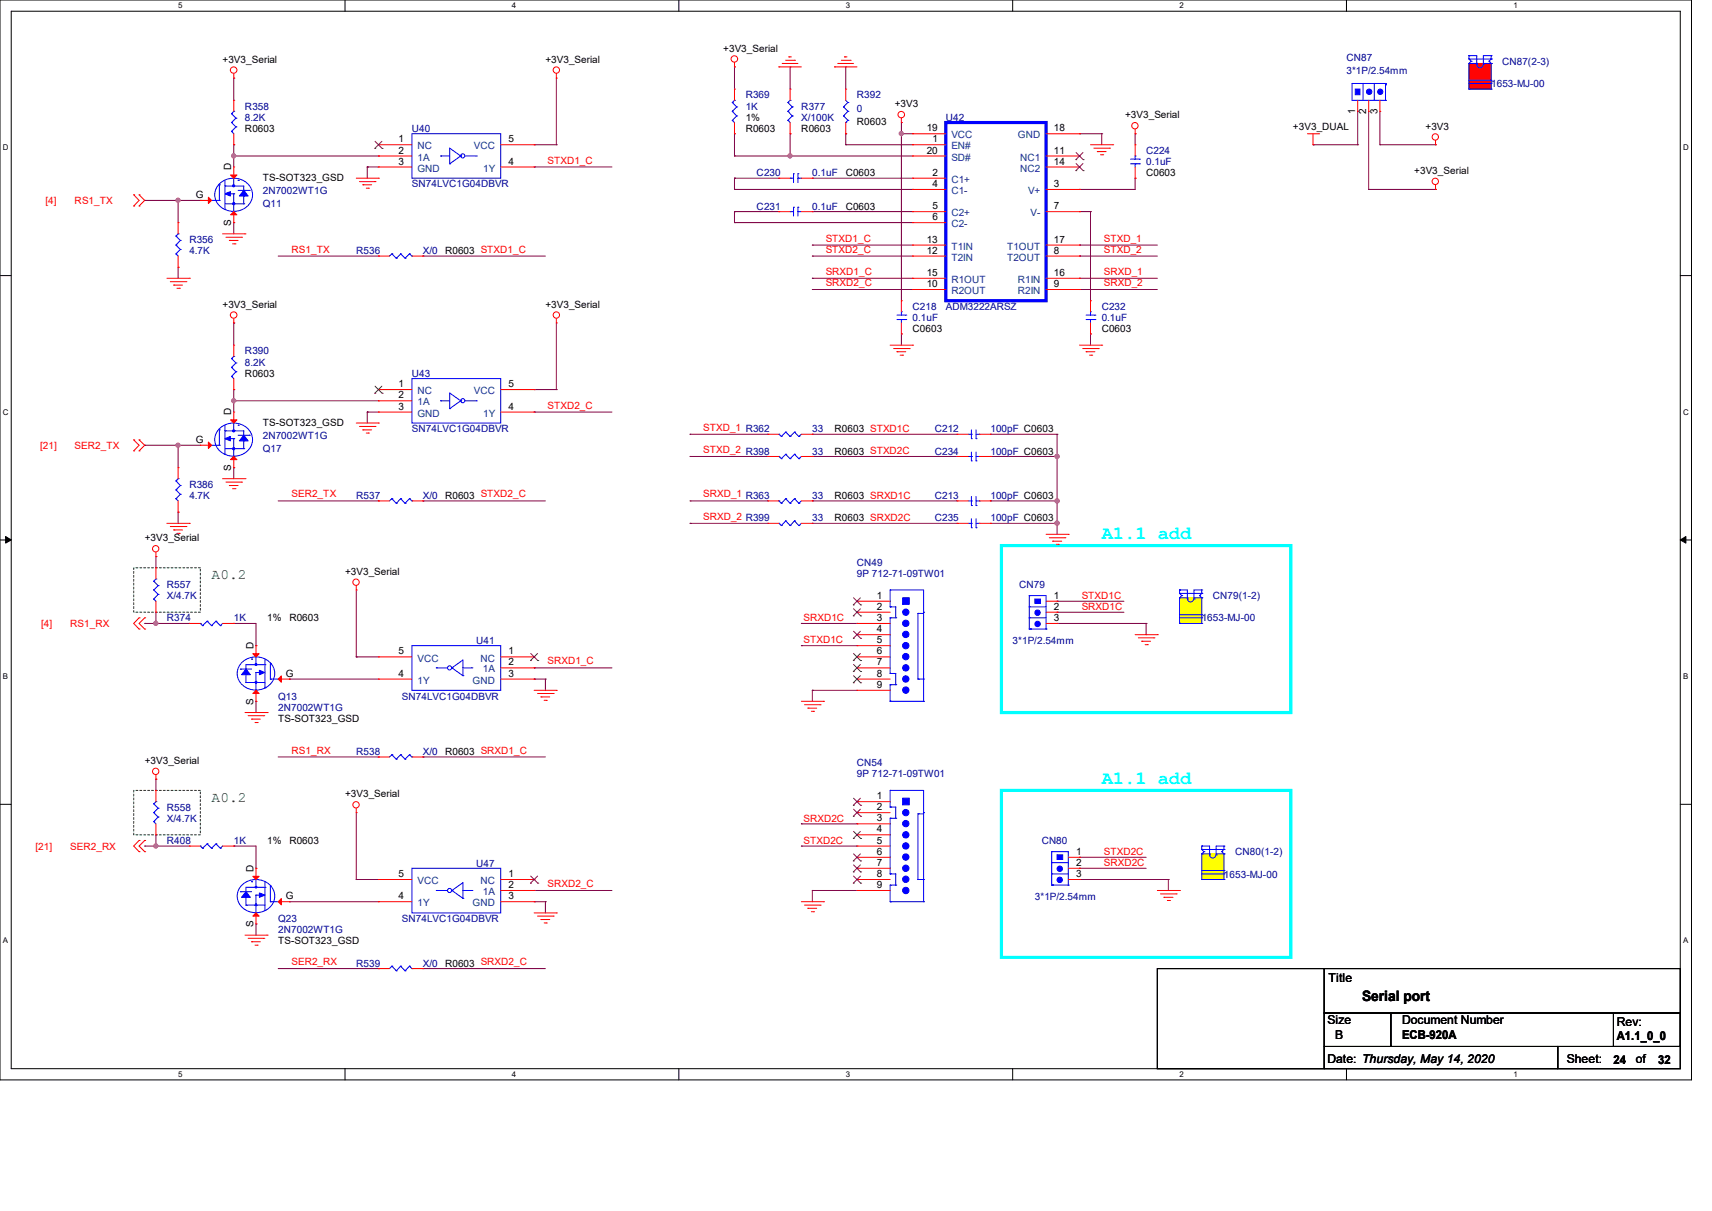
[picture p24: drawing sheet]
<svg xmlns="http://www.w3.org/2000/svg" width="297mm" height="210mm" viewBox="0 0 297 210" stroke-linecap="round" stroke-linejoin="round" font-family="sans-serif">
<defs><g id="words">
<g font-size="3.3" fill="#0ff">
<text x="191.1" y="93.5">A1.1 add</text>
<text x="191.1" y="135.9">A1.1 add</text>
</g>
<g font-size="2.5" fill="#008000">
<text x="36.7" y="100.5">A0.2</text>
<text x="36.7" y="139.1">A0.2</text>
</g>
<text font-size="2.5" x="236.3" y="173.6">Serial port</text>
<g font-size="2.1">
<text x="230.5" y="170.3">Title</text>
<text x="230.3" y="177.6">Size</text>
<text x="243.2" y="177.6">Document Number</text>
<text x="280.5" y="178">Rev:</text>
<text x="230.3" y="184.4">Date: Thursday, May 14, 2020</text>
<text x="231.6" y="180.1">B</text>
<text x="243.2" y="180.2">ECB-920A</text>
<text x="271.8" y="184.4">Sheet:</text>
<text x="279.9" y="184.4">24</text>
<text x="280.5" y="180.4">A1.1_0_0</text>
<text x="283.8" y="184.4">of</text>
<text x="287.7" y="184.4">32</text>
</g>
<g font-size="1.7">
<text x="38.6" y="10.9">+3V3_Serial</text>
<text x="94.6" y="10.9">+3V3_Serial</text>
<text x="125.5" y="9">+3V3_Serial</text>
<text x="42.5" y="22.9">R0603</text>
<text x="129.4" y="20.9">1%</text>
<text x="129.4" y="22.9">R0603</text>
<text x="139" y="22.9">R0603</text>
<text x="148.7" y="21.7">R0603</text>
<text x="155.2" y="18.6">+3V3</text>
<text x="160.8" y="22.8">19</text>
<text x="182.8" y="22.8">18</text>
<text x="195.2" y="20.5">+3V3_Serial</text>
<text x="224.3" y="22.5">+3V3_DUAL</text>
<text x="235.1" y="19.7" transform="rotate(-90 235.1 19.7)">1</text>
<text x="237" y="19.7" transform="rotate(-90 237 19.7)">2</text>
<text x="239" y="19.7" transform="rotate(-90 239 19.7)">3</text>
<text x="247.3" y="22.5">+3V3</text>
<text x="40.1" y="29.5" transform="rotate(-90 40.1 29.5)">D</text>
<text x="69.1" y="24.7">1</text>
<text x="69.1" y="26.6">2</text>
<text x="69.1" y="28.5">3</text>
<text x="88.2" y="28.5">4</text>
<text x="88.2" y="24.7">5</text>
<text x="160.8" y="26.6">20</text>
<text x="161.8" y="24.7">1</text>
<text x="182.8" y="26.6">11</text>
<text x="182.8" y="28.5">14</text>
<text x="34" y="34.3">G</text>
<text x="45.6" y="31.4">TS-SOT323_GSD</text>
<text x="146.7" y="30.6">C0603</text>
<text x="161.8" y="30.5">2</text>
<text x="161.8" y="32.4">4</text>
<text x="182.8" y="32.4">3</text>
<text x="198.8" y="30.6">C0603</text>
<text x="245.4" y="30.2">+3V3_Serial</text>
<text x="40.1" y="39.2" transform="rotate(-90 40.1 39.2)">S</text>
<text x="146.7" y="36.4">C0603</text>
<text x="161.8" y="36.3">5</text>
<text x="161.8" y="38.2">6</text>
<text x="182.8" y="36.3">7</text>
<text x="77.2" y="44.1">R0603 STXD1_C</text>
<text x="160.8" y="42.1">13</text>
<text x="160.8" y="44">12</text>
<text x="160.8" y="47.8">15</text>
<text x="182.8" y="42.1">17</text>
<text x="182.8" y="44">8</text>
<text x="182.8" y="47.8">16</text>
<text x="38.6" y="53.3">+3V3_Serial</text>
<text x="94.6" y="53.3">+3V3_Serial</text>
<text x="160.8" y="49.8">10</text>
<text x="182.8" y="49.8">9</text>
<text x="158.3" y="57.6">C0603</text>
<text x="191.1" y="57.6">C0603</text>
<text x="42.5" y="65.3">R0603</text>
<text x="69.1" y="67.1">1</text>
<text x="69.1" y="69.1">2</text>
<text x="69.1" y="71">3</text>
<text x="88.2" y="71">4</text>
<text x="88.2" y="67.1">5</text>
<text x="34" y="76.8">G</text>
<text x="40.1" y="72" transform="rotate(-90 40.1 72)">D</text>
<text x="45.6" y="73.8">TS-SOT323_GSD</text>
<text x="144.8" y="75">R0603 STXD1C</text>
<text x="40.1" y="81.7" transform="rotate(-90 40.1 81.7)">S</text>
<text x="144.8" y="78.8">R0603 STXD2C</text>
<text x="77.2" y="86.6">R0603 STXD2_C</text>
<text x="144.8" y="86.6">R0603 SRXD1C</text>
<text x="25.1" y="93.9">+3V3_Serial</text>
<text x="144.8" y="90.4">R0603 SRXD2C</text>
<text x="59.9" y="99.7">+3V3_Serial</text>
<text x="46.4" y="107.8">1%</text>
<text x="50.2" y="107.8">R0603</text>
<text x="152.1" y="103.8">1</text>
<text x="152.1" y="105.7">2</text>
<text x="152.1" y="107.7">3</text>
<text x="182.8" y="103.8">1</text>
<text x="182.8" y="105.7">2</text>
<text x="182.8" y="107.7">3</text>
<text x="44" y="112.6" transform="rotate(-90 44 112.6)">D</text>
<text x="69.1" y="113.5">5</text>
<text x="88.2" y="113.5">1</text>
<text x="152.1" y="109.6">4</text>
<text x="152.1" y="111.5">5</text>
<text x="152.1" y="113.5">6</text>
<text x="49.6" y="117.3">G</text>
<text x="69.1" y="117.3">4</text>
<text x="88.2" y="115.4">2</text>
<text x="88.2" y="117.3">3</text>
<text x="152.1" y="115.4">7</text>
<text x="152.1" y="117.3">8</text>
<text x="152.1" y="119.3">9</text>
<text x="44" y="122.2" transform="rotate(-90 44 122.2)">S</text>
<text x="48.3" y="125.2">TS-SOT323_GSD</text>
<text x="77.2" y="131">R0603 SRXD1_C</text>
<text x="25.1" y="132.5">+3V3_Serial</text>
<text x="59.9" y="138.3">+3V3_Serial</text>
<text x="152.1" y="138.6">1</text>
<text x="152.1" y="140.5">2</text>
<text x="152.1" y="142.4">3</text>
<text x="46.4" y="146.4">1%</text>
<text x="50.2" y="146.4">R0603</text>
<text x="152.1" y="144.4">4</text>
<text x="152.1" y="146.3">5</text>
<text x="152.1" y="148.2">6</text>
<text x="186.7" y="148.2">1</text>
<text x="44" y="151.2" transform="rotate(-90 44 151.2)">D</text>
<text x="49.6" y="156">G</text>
<text x="69.1" y="156">4</text>
<text x="69.1" y="152.1">5</text>
<text x="88.2" y="152.1">1</text>
<text x="88.2" y="154">2</text>
<text x="88.2" y="156">3</text>
<text x="152.1" y="150.2">7</text>
<text x="152.1" y="152.1">8</text>
<text x="152.1" y="154">9</text>
<text x="186.7" y="150.2">2</text>
<text x="186.7" y="152.1">3</text>
<text x="44" y="160.8" transform="rotate(-90 44 160.8)">S</text>
<text x="48.3" y="163.8">TS-SOT323_GSD</text>
<text x="77.2" y="167.6">R0603 SRXD2_C</text>
</g>
<g font-size="1.7" fill="#000080">
<text x="233.6" y="10.5">CN87</text>
<text x="260.6" y="11.3">CN87(2-3)</text>
<text x="129.4" y="17.1">R369</text>
<text x="148.7" y="17.1">R392</text>
<text x="233.6" y="12.8">3*1P/2.54mm</text>
<text x="258.7" y="15.2">1653-MJ-00</text>
<text x="42.5" y="19">R358</text>
<text x="42.5" y="20.9">8.2K</text>
<text x="71.5" y="22.9">U40</text>
<text x="129.4" y="19">1K</text>
<text x="139" y="19">R377</text>
<text x="139" y="20.9">X/100K</text>
<text x="148.7" y="19.4">0</text>
<text x="164.1" y="20.9">U42</text>
<text x="198.8" y="26.7">C224</text>
<text x="198.8" y="28.7">0.1uF</text>
<text x="45.6" y="36">Q11</text>
<text x="45.6" y="33.7">2N7002WT1G</text>
<text x="71.5" y="32.5">SN74LVC1G04DBVR</text>
<text x="131.3" y="30.6">C230</text>
<text x="140.9" y="30.6">0.1uF</text>
<text x="131.3" y="36.4">C231</text>
<text x="140.9" y="36.4">0.1uF</text>
<text x="32.8" y="42.2">R356</text>
<text x="32.8" y="44.1">4.7K</text>
<text x="61.8" y="44.1">R536</text>
<text x="73.4" y="44.1">X/0</text>
<text x="158.3" y="53.8">C218</text>
<text x="164.1" y="53.8">ADM3222ARSZ</text>
<text x="191.1" y="53.8">C232</text>
<text x="158.3" y="55.7">0.1uF</text>
<text x="191.1" y="55.7">0.1uF</text>
<text x="42.5" y="61.5">R390</text>
<text x="42.5" y="63.4">8.2K</text>
<text x="71.5" y="65.3">U43</text>
<text x="45.6" y="76.2">2N7002WT1G</text>
<text x="71.5" y="75">SN74LVC1G04DBVR</text>
<text x="140.9" y="75">33</text>
<text x="162.2" y="75">C212</text>
<text x="171.8" y="75">100pF C0603</text>
<text x="45.6" y="78.4">Q17</text>
<text x="140.9" y="78.8">33</text>
<text x="162.2" y="78.8">C234</text>
<text x="171.8" y="78.8">100pF C0603</text>
<text x="32.8" y="84.6">R386</text>
<text x="32.8" y="86.6">4.7K</text>
<text x="61.8" y="86.6">R537</text>
<text x="73.4" y="86.6">X/0</text>
<text x="140.9" y="86.6">33</text>
<text x="162.2" y="86.6">C213</text>
<text x="171.8" y="86.6">100pF C0603</text>
<text x="140.9" y="90.4">33</text>
<text x="162.2" y="90.4">C235</text>
<text x="171.8" y="90.4">100pF C0603</text>
<text x="148.7" y="98.1">CN49</text>
<text x="148.7" y="100.1">9P 712-71-09TW01</text>
<text x="29" y="102">R557</text>
<text x="29" y="103.9">X/4.7K</text>
<text x="29" y="107.8">R374</text>
<text x="40.6" y="107.8">1K</text>
<text x="176.8" y="102">CN79</text>
<text x="208.5" y="107.8">1653-MJ-00</text>
<text x="210.4" y="103.9">CN79(1-2)</text>
<text x="82.6" y="111.7">U41</text>
<text x="175.7" y="111.7">3*1P/2.54mm</text>
<text x="48.3" y="121.3">Q13</text>
<text x="48.3" y="123.2">2N7002WT1G</text>
<text x="69.7" y="121.3">SN74LVC1G04DBVR</text>
<text x="61.8" y="131">R538</text>
<text x="73.4" y="131">X/0</text>
<text x="148.7" y="132.9">CN54</text>
<text x="148.7" y="134.8">9P 712-71-09TW01</text>
<text x="29" y="140.6">R558</text>
<text x="29" y="142.5">X/4.7K</text>
<text x="29" y="146.4">R408</text>
<text x="40.6" y="146.4">1K</text>
<text x="180.7" y="146.4">CN80</text>
<text x="214.3" y="148.3">CN80(1-2)</text>
<text x="82.6" y="150.3">U47</text>
<text x="212.3" y="152.2">1653-MJ-00</text>
<text x="48.3" y="159.9">Q23</text>
<text x="48.3" y="161.8">2N7002WT1G</text>
<text x="69.7" y="159.9">SN74LVC1G04DBVR</text>
<text x="179.5" y="156">3*1P/2.54mm</text>
<text x="61.8" y="167.6">R539</text>
<text x="73.4" y="167.6">X/0</text>
</g>
<g font-size="1.7" fill="#004080">
<text x="72.4" y="25.9">NC</text>
<text x="72.4" y="27.9">1A</text>
<text x="72.4" y="29.8">GND</text>
<text x="82.2" y="25.9">VCC</text>
<text x="83.8" y="29.8">1Y</text>
<text x="165.1" y="24">VCC</text>
<text x="165.1" y="25.9">EN#</text>
<text x="165.1" y="27.9">SD#</text>
<text x="176.6" y="24">GND</text>
<text x="177" y="27.9">NC1</text>
<text x="177" y="29.8">NC2</text>
<text x="165.1" y="31.7">C1+</text>
<text x="165.1" y="33.7">C1-</text>
<text x="178.3" y="33.7">V+</text>
<text x="165.1" y="37.5">C2+</text>
<text x="165.1" y="39.4">C2-</text>
<text x="178.8" y="37.5">V-</text>
<text x="165.1" y="43.3">T1IN</text>
<text x="165.1" y="45.2">T2IN</text>
<text x="174.7" y="43.3">T1OUT</text>
<text x="174.7" y="45.2">T2OUT</text>
<text x="165.1" y="49.1">R1OUT</text>
<text x="165.1" y="51">R2OUT</text>
<text x="176.6" y="49.1">R1IN</text>
<text x="176.6" y="51">R2IN</text>
<text x="72.4" y="68.4">NC</text>
<text x="72.4" y="70.3">1A</text>
<text x="82.2" y="68.4">VCC</text>
<text x="72.4" y="72.3">GND</text>
<text x="83.8" y="72.3">1Y</text>
<text x="72.4" y="118.6">1Y</text>
<text x="72.4" y="114.7">VCC</text>
<text x="82" y="118.6">GND</text>
<text x="83.4" y="114.7">NC</text>
<text x="83.8" y="116.6">1A</text>
<text x="72.4" y="153.3">VCC</text>
<text x="83.4" y="153.3">NC</text>
<text x="83.8" y="155.2">1A</text>
<text x="72.4" y="157.2">1Y</text>
<text x="82" y="157.2">GND</text>
</g>
<g font-size="1.7" fill="#f00">
<text x="95" y="28.4">STXD1_C</text>
<text x="7.9" y="35.4">[4]</text>
<text x="13" y="35.4">RS1_TX</text>
<text x="143.3" y="41.9">STXD1_C</text>
<text x="191.5" y="41.9">STXD_1</text>
<text x="50.6" y="43.8">RS1_TX</text>
<text x="143.3" y="43.8">STXD2_C</text>
<text x="143.3" y="47.7">SRXD1_C</text>
<text x="191.5" y="47.7">SRXD_1</text>
<text x="191.5" y="43.8">STXD_2</text>
<text x="143.3" y="49.6">SRXD2_C</text>
<text x="191.5" y="49.6">SRXD_2</text>
<text x="95" y="70.9">STXD2_C</text>
<text x="7" y="77.9">[21]</text>
<text x="13" y="77.9">SER2_TX</text>
<text x="122" y="74.7">STXD_1 R362</text>
<text x="122" y="78.6">STXD_2 R398</text>
<text x="50.6" y="86.3">SER2_TX</text>
<text x="122" y="86.3">SRXD_1 R363</text>
<text x="122" y="90.2">SRXD_2 R399</text>
<text x="139.4" y="107.7">SRXD1C</text>
<text x="187.7" y="103.9">STXD1C</text>
<text x="187.7" y="105.8">SRXD1C</text>
<text x="7.2" y="108.8">[4]</text>
<text x="12.2" y="108.8">RS1_RX</text>
<text x="139.4" y="111.6">STXD1C</text>
<text x="95" y="115.2">SRXD1_C</text>
<text x="50.6" y="130.7">RS1_RX</text>
<text x="139.4" y="142.5">SRXD2C</text>
<text x="6.2" y="147.4">[21]</text>
<text x="12.2" y="147.4">SER2_RX</text>
<text x="139.4" y="146.3">STXD2C</text>
<text x="191.5" y="148.3">STXD2C</text>
<text x="95" y="153.8">SRXD2_C</text>
<text x="191.5" y="150.2">SRXD2C</text>
<text x="50.6" y="167.4">SER2_RX</text>
</g>
<g font-size="1.4">
<text x="30.9" y="1.4">5</text>
<text x="88.8" y="1.4">4</text>
<text x="146.7" y="1.4">3</text>
<text x="204.6" y="1.4">2</text>
<text x="262.6" y="1.4">1</text>
<text x=".5" y="26.1">D</text>
<text x="292" y="26.1">D</text>
<text x=".5" y="71.9">C</text>
<text x="292" y="71.9">C</text>
<text x=".5" y="117.8">B</text>
<text x="292" y="117.8">B</text>
<text x=".5" y="163.6">A</text>
<text x="292" y="163.6">A</text>
<text x="30.9" y="186.8">5</text>
<text x="88.8" y="186.8">4</text>
<text x="146.7" y="186.8">3</text>
<text x="204.6" y="186.8">2</text>
<text x="262.6" y="186.8">1</text>
</g>
</g></defs>
<path d="M0 0h293.5v187.3h-293.5zM1.9 1.9h289.6v183.4h-289.6z" fill="none" stroke="#000" stroke-width=".17"/>
<g fill="#fff">
<path d="M30.9 .2h.8v1.5h-.8z"/>
<path d="M30.9 185.5h.8v1.6h-.8z"/>
</g>
<path d="M59.9 0v1.9M59.9 185.3v2" fill="none" stroke="#000" stroke-width=".17"/>
<g fill="#fff">
<path d="M88.8 .2h.8v1.5h-.8z"/>
<path d="M88.8 185.5h.8v1.6h-.8z"/>
</g>
<path d="M117.8 0v1.9M117.8 185.3v2" fill="none" stroke="#000" stroke-width=".17"/>
<g fill="#fff">
<path d="M146.7 .2h.8v1.5h-.8z"/>
<path d="M146.7 185.5h.8v1.6h-.8z"/>
</g>
<path d="M175.7 0v1.9M175.7 185.3v2" fill="none" stroke="#000" stroke-width=".17"/>
<g fill="#fff">
<path d="M204.6 .2h.8v1.5h-.8z"/>
<path d="M204.6 185.5h.8v1.6h-.8z"/>
</g>
<path d="M233.6 0v1.9M233.6 185.3v2" fill="none" stroke="#000" stroke-width=".17"/>
<g fill="#fff">
<path d="M262.6 .2h.7v1.5h-.7z"/>
<path d="M262.6 185.5h.7v1.6h-.7z"/>
<path d="M.5 24.8h1v1.6h-1z"/>
<path d="M292 24.8h1v1.6h-1z"/>
<path d="M.5 70.7h1v1.5h-1z"/>
<path d="M292 70.7h1v1.5h-1z"/>
</g>
<path d="M0 47.8h1.9M291.5 47.8h2" fill="none" stroke="#000" stroke-width=".17"/>
<g fill="#fff">
<path d="M.5 116.5h.9v1.6h-.9z"/>
<path d="M292 116.5h.9v1.6h-.9z"/>
</g>
<path d="M0 93.6h1.9M291.5 93.6h2" fill="none" stroke="#000" stroke-width=".17"/>
<path d="M1 93l.9 .6-.9 .6zM291.5 93.6l1-.6v1.2z" fill="#000" stroke="#000" stroke-width=".17"/>
<g fill="#fff">
<path d="M.5 162.4h.9v1.5h-.9z"/>
<path d="M292 162.4h.9v1.5h-.9z"/>
</g>
<path d="M0 139.5h1.9M291.5 139.5h2M200.8 168h28.9v17.3h-28.9zM229.7 175.7h11.6v5.8h-11.6zM229.7 168h61.8v7.7h-61.8zM241.3 175.7h50.2v5.8h-50.2zM279.9 175.7h11.6v5.8h-11.6zM229.7 181.5h40.6v3.8h-40.6zM270.3 181.5h21.2v3.8h-21.2z" fill="none" stroke="#000" stroke-width=".17"/>
<path d="M23.2 98.5h11.6v7.7h-11.6zM23.2 137.1h11.6v7.7h-11.6z" fill="none" stroke="#008000" stroke-width=".17" stroke-dasharray=".3"/>
<g fill="#ff0" stroke="#ff0" stroke-width=".17">
<path d="M204.6 103.7h3.9v4.4h-3.9z" fill-rule="evenodd"/>
<path d="M208.5 148.1h3.8v4.4h-3.8z" fill-rule="evenodd"/>
</g>
<g fill="#f00" stroke="#f00" stroke-width=".17">
<path d="M48.3 117.8l.5-.6v1.1z"/>
<path d="M43.9 113.4h1.1l-.6 .5z"/>
<path d="M43.9 120.3l.5-.6 .6 .6z"/>
<path d="M36.2 34.2l.5 .6-.5 .5z"/>
<path d="M40 30.4h1.1l-.5 .5z"/>
<path d="M40 37.3l.6-.6 .5 .6z"/>
<path d="M36.2 76.7l.5 .5-.5 .6z"/>
<path d="M40 72.8h1.1l-.5 .6z"/>
<path d="M40 79.7l.6-.5 .5 .5z"/>
<path d="M48.3 156.4l.5-.6v1.1z"/>
<path d="M43.9 152h1.1l-.6 .5z"/>
<path d="M43.9 158.9l.5-.6 .6 .6z"/>
<path d="M254.8 11h3.9v4.5h-3.9z" fill-rule="evenodd"/>
</g>
<path d="M173.7 94.6h50.2v29h-50.2zM173.7 137.1h50.2v28.9h-50.2z" fill="none" stroke="#0ff" stroke-width=".55"/>
<g fill="none" stroke="#800040" stroke-width=".17">
<path d="M40.6 13.5h.1M40.6 13.5v3.9M96.5 13.5v11.6M127.4 11.6h.1M127.4 11.6v3.9M137.1 11.6h.1M137.1 11.6v3.9M146.7 11.6h.1M146.7 11.6v3.9M235.5 19.3v5.8M237.4 19.3v13.6M239.4 19.3v5.8"/>
<path d="M25.1 34.8h.1M25.1 34.8h9.7M30.9 34.8h.1M30.9 34.8v3.8M40.6 38.6h.1M40.6 27.1h.1M40.6 25.1h.1M40.6 25.1v3.9M40.6 38.6v2M40.6 27.1h25.1M63.7 29h.1M63.7 29v1.9"/>
<path d="M63.7 29h2M65.7 27.1h.1M92.7 25.1h.1M92.7 29h.1M92.7 29h13.5M92.7 25.1h3.8M96.5 25.1h.1M127.4 36.7h.1M127.4 38.6h.1M127.4 30.9h.1M127.4 32.9h.1M127.4 27.1h.1"/>
<path d="M127.4 23.2h.1M127.4 27.1h30.9M127.4 23.2v3.9M127.4 30.9v2M127.4 36.7v1.9M127.4 38.6h30.9M127.4 30.9h7.7M127.4 32.9h30.9M127.4 36.7h7.7M137.1 27.1h.1M137.1 23.2h.1M137.1 23.2v3.9"/>
<path d="M140.9 30.9h.1M140.9 36.7h.1M140.9 30.9h17.4M140.9 36.7h17.4M146.7 23.2h.1M146.7 25.1h.1M146.7 25.1h11.6M146.7 23.2v1.9M156.4 23.2h.1M156.4 21.3h.1M156.4 21.3v30.9M156.4 23.2h1.9"/>
<path d="M187.3 23.2h.1M187.3 32.9h.1M187.3 36.7h.1M187.3 23.2h3.8M187.3 36.7h1.9M189.2 36.7h.1M189.2 36.7v15.5M191.1 23.2h.1M191.1 23.2v1.9M196.9 30.9h.1M196.9 23.2h.1M196.9 30.9v2h-9.6"/>
<path d="M196.9 23.2v1.9M227.8 25.1h.1M227.8 25.1h7.7M235.5 25.1h.1M237.4 32.9h.1M237.4 32.9h11.6M239.4 25.1h.1M239.4 25.1h9.6M249 25.1h.1M249 32.9h.1M30.9 46.4h.1M30.9 46.4v1.9"/>
<path d="M40.6 56h.1M40.6 56v3.9M48.3 44.4h17.4M65.7 44.4h.1M73.4 44.4h.1M73.4 44.4h21.2M96.5 56v11.6M140.9 42.5h.1M140.9 44.4h.1M140.9 48.3h.1M140.9 50.2h.1M140.9 50.2h17.4"/>
<path d="M140.9 48.3h17.4M140.9 44.4h17.4M140.9 42.5h17.4M156.4 57.9h.1M156.4 57.9v2M187.3 50.2h.1M187.3 48.3h.1M187.3 44.4h.1M187.3 42.5h.1M187.3 50.2h13.5M187.3 48.3h13.5M187.3 44.4h13.5"/>
<path d="M187.3 42.5h13.5M189.2 57.9h.1M189.2 57.9v2M25.1 77.2h.1M25.1 77.2h9.7M30.9 77.2h.1M30.9 77.2v3.9M40.6 69.5h.1M40.6 67.6h.1M40.6 67.6v3.9M40.6 69.5h25.1M63.7 71.5h.1"/>
<path d="M63.7 71.5v1.9M63.7 71.5h2M92.7 67.6h.1M92.7 71.5h.1M92.7 67.6h3.8M92.7 71.5h13.5M96.5 67.6h.1M119.7 79.2h.1M119.7 75.3h.1M119.7 79.2h13.5M119.7 75.3h13.5M140.9 79.2h.1"/>
<path d="M140.9 75.3h.1M140.9 79.2h25.1M140.9 75.3h25.1M171.8 79.2h.1M171.8 75.3h.1M171.8 79.2h11.6M171.8 75.3h11.6M183.4 75.3h.1M183.4 79.2h.1M183.4 75.3v17.4M27.1 96.5h.1M27.1 96.5v2"/>
<path d="M30.9 88.8h.1M30.9 88.8v2M40.6 81.1h.1M40.6 81.1v1.9M48.3 86.9h17.4M65.7 86.9h.1M73.4 86.9h.1M73.4 86.9h21.2M119.7 86.9h.1M119.7 90.8h.1M119.7 86.9h13.5M119.7 90.8h13.5"/>
<path d="M140.9 86.9h.1M140.9 90.8h.1M140.9 86.9h25.1M140.9 90.8h25.1M171.8 86.9h.1M171.8 90.8h.1M171.8 86.9h11.6M171.8 90.8h11.6M183.4 86.9h.1M183.4 90.8h.1M25.1 108.1h.1M25.1 108.1h7.8"/>
<path d="M27.1 108.1h.1M27.1 106.2v1.9M40.6 108.1h.1M40.6 108.1h3.8v3.9M44.4 112h.1M50.2 117.8h.1M50.2 117.8h15.5M61.8 113.9h.1M61.8 113.9h3.9M61.8 102.3v11.6M92.7 117.8h.1M92.7 115.8h.1"/>
<path d="M92.7 117.8h1.9M92.7 115.8h13.5M94.6 117.8h.1M94.6 117.8v1.9M139 108.1h.1M139 112h.1M139 108.1h9.7M139 112h9.7M140.9 119.7h.1M140.9 119.7v1.9M140.9 119.7h7.8M183.4 104.3h.1"/>
<path d="M183.4 106.2h.1M183.4 108.1h15.4M183.4 104.3h11.6M183.4 106.2h11.6M198.8 108.1h.1M198.8 110.1h.1M198.8 108.1v2M27.1 135.1h.1M27.1 135.1v2M44.4 121.6h.1M44.4 121.6v2M48.3 131.3h17.4"/>
<path d="M65.7 131.3h.1M73.4 131.3h.1M73.4 131.3h21.2M25.1 146.7h.1M25.1 146.7h7.8M27.1 146.7h.1M27.1 144.8v1.9M40.6 146.7h.1M40.6 146.7h3.8v3.9M44.4 150.6h.1M50.2 156.4h.1M50.2 156.4h15.5"/>
<path d="M61.8 152.5h.1M61.8 140.9v11.6M61.8 152.5h3.9M92.7 154.4h.1M92.7 156.4h.1M92.7 154.4h13.5M92.7 156.4h1.9M94.6 156.4h.1M94.6 156.4v1.9M139 142.9h.1M139 146.7h.1M139 146.7h9.7"/>
<path d="M139 142.9h9.7M140.9 154.4h.1M140.9 154.4h7.8M140.9 154.4v2M187.3 148.7h.1M187.3 150.6h.1M187.3 152.5h15.4M187.3 148.7h11.5M187.3 150.6h11.5M202.7 152.5h.1M202.7 154.4h.1M202.7 152.5v1.9"/>
<path d="M44.4 160.2h.1M44.4 160.2v2M48.3 168h17.4M65.7 168h.1M73.4 168h.1M73.4 168h21.2"/>
</g>
<g fill="#f0f" stroke="#f0f" stroke-width=".17">
<circle cx="30.9" cy="34.7" r=".36"/>
<circle cx="40.5" cy="27" r=".36"/>
<circle cx="156.4" cy="23.2" r=".36"/>
<circle cx="137.1" cy="27" r=".36"/>
<circle cx="183.4" cy="86.9" r=".37"/>
<circle cx="183.4" cy="90.7" r=".37"/>
<circle cx="183.4" cy="79.1" r=".37"/>
<circle cx="30.9" cy="77.2" r=".36"/>
<circle cx="40.5" cy="69.5" r=".36"/>
<circle cx="27" cy="108.1" r=".36"/>
<circle cx="27" cy="146.7" r=".36"/>
</g>
<g fill="none" stroke="#f00" stroke-width=".17">
<path d="M40.6 13.5h.1M40.6 17.4h.1M40.6 12.7v.8M40.6 17.4v1.9M96.5 13.5h.1M96.5 12.7v.8M127.4 11.6h.1M127.4 15.5h.1M127.4 10.8v.8M127.4 15.5v1.9M135.1 11.6h.1M135.1 11.6h3.9"/>
<path d="M135.7 11h.1M135.7 11h2.7M136.3 10.5h1.5M136.9 9.9h.1M136.9 9.9h.4M137.1 15.5h.1M137.1 15.5v1.9M137.8 10.5h.1M144.8 11.6h.1M144.8 11.6h3.9M145.4 11h.1M145.4 11h2.7"/>
<path d="M146 10.5h1.5M146.5 9.9h.1M146.5 9.9h.4M146.7 15.5h.1M146.7 15.5v1.9M147.5 10.5h.1M235.5 19.3h.1M235.5 17.4v1.9M237.4 19.3h.1M237.4 17.4v1.9M239.4 19.3h.1M239.4 17.4v1.9"/>
<path d="M23.2 35.7h.1M23.2 33.8h.1M23.2 33.8l.9 1-.9 .9M24.1 33.8h.1M24.1 35.7h.1M24.1 33.8l1 1-1 .9M30.9 38.6h.1M30.9 38.6v2M34.8 34.8h.1M34.8 34.8h1.9M40.6 29h.1M40.6 38.6h.1"/>
<path d="M40.6 25.1h.1M40.6 23.2v1.9M40.6 29v1.9M40.6 36.7v1.9M61.8 30.9h3.9M62.4 31.5h2.7M62.9 32h.1M62.9 32h1.6M63.5 32.6h.4M63.9 32.6h.1M65.1 31.5h.1M65.7 30.9h.1"/>
<path d="M65.7 25.1h.1M65.7 27.1h.1M65.7 29h.1M65.7 25.1h5.8M65.7 27.1h5.8M65.7 29h5.8M86.9 25.1h5.8M86.9 29h5.8M92.7 29h.1M92.7 25.1h.1M127.4 23.2h.1M127.4 21.3v1.9"/>
<path d="M135.1 30.9h.1M135.1 36.7h.1M135.1 30.9h2M135.1 36.7h2M137.1 23.2h.1M137.1 21.3v1.9M139 30.9h1.9M139 36.7h1.9M140.9 30.9h.1M140.9 36.7h.1M146.7 23.2h.1M146.7 21.3v1.9"/>
<path d="M156.4 21.3h.1M156.4 20.5v.8M158.3 23.2h.1M158.3 25.1h.1M158.3 27.1h.1M158.3 30.9h.1M158.3 32.9h.1M158.3 36.7h.1M158.3 38.6h.1M158.3 30.9h5.8M158.3 25.1h5.8M158.3 23.2h5.8"/>
<path d="M158.3 27.1h5.8M158.3 32.9h5.8M158.3 36.7h5.8M158.3 38.6h5.8M181.5 23.2h5.8M181.5 27.1h5.8M181.5 32.9h5.8M181.5 36.7h5.8M181.5 29h5.8M187.3 23.2h.1M187.3 27.1h.1M187.3 29h.1"/>
<path d="M187.3 32.9h.1M187.3 36.7h.1M189.2 25.1h3.8M189.8 25.7h2.7M190.4 26.3h.1M190.4 26.3h1.5M190.9 26.8h.4M191.3 26.8h.1M192.5 25.7h.1M193 25.1h.1M196.9 23.2h.1M196.9 30.9h.1"/>
<path d="M196.9 25.1h.1M196.9 22.4v.8M196.9 25.1v2M196.9 29v1.9M226.8 23.2h2M227.8 25.1h.1M227.8 23.2v1.9M228.8 23.2h.1M249 25.1h.1M249 32.9h.1M249 24.3v.8M249 32v.9"/>
<path d="M29 48.3h3.9M29.5 48.9h2.8M30.1 49.4h.1M30.1 49.4h1.6M30.7 50h.4M30.9 46.4h.1M30.9 44.4v2M31.1 50h.1M32.3 48.9h.1M32.9 48.3h.1M38.6 40.6h3.9M39.2 41.1h2.7"/>
<path d="M39.8 41.7h.1M39.8 41.7h1.5M40.3 42.3h.5M40.6 56h.1M40.6 59.9h.1M40.6 55.2v.8M40.6 59.9v1.9M40.8 42.3h.1M41.9 41.1h.1M42.5 40.6h.1M65.7 44.4h.1M65.7 44.4h1.9"/>
<path d="M71.5 44.4h1.9M73.4 44.4h.1M96.5 56h.1M96.5 55.2v.8M154.4 59.9h3.9M156.4 57.9h.1M156.4 52.2h.1M156.4 52.2v1.9M156.4 56v1.9M158.3 59.9h.1M158.3 42.5h.1M158.3 44.4h.1"/>
<path d="M158.3 48.3h.1M158.3 50.2h.1M158.3 48.3h5.8M158.3 42.5h5.8M158.3 44.4h5.8M158.3 50.2h5.8M181.5 48.3h5.8M181.5 42.5h5.8M181.5 44.4h5.8M181.5 50.2h5.8M187.3 42.5h.1M187.3 44.4h.1"/>
<path d="M187.3 48.3h.1M187.3 50.2h.1M187.3 59.9h3.8M189.2 57.9h.1M189.2 52.2h.1M189.2 52.2v1.9M189.2 56v1.9M191.1 59.9h.1M23.2 78.2h.1M23.2 76.3h.1M23.2 76.3l.9 .9-.9 1M24.1 76.3h.1"/>
<path d="M24.1 78.2h.1M24.1 76.3l1 .9-1 1M34.8 77.2h.1M34.8 77.2h1.9M40.6 71.5h.1M40.6 67.6h.1M40.6 65.7v1.9M40.6 71.5v1.9M40.6 79.2v1.9M61.8 73.4h3.9M62.4 74h2.7M62.9 74.5h.1"/>
<path d="M62.9 74.5h1.6M63.5 75.1h.4M63.9 75.1h.1M65.1 74h.1M65.7 73.4h.1M65.7 67.6h.1M65.7 69.5h.1M65.7 71.5h.1M65.7 67.6h5.8M65.7 69.5h5.8M65.7 71.5h5.8M86.9 67.6h5.8"/>
<path d="M86.9 71.5h5.8M92.7 71.5h.1M92.7 67.6h.1M133.2 75.3h.1M133.2 79.2h.1M133.2 75.3h1.9M133.2 79.2h1.9M139 75.3h1.9M139 79.2h1.9M140.9 75.3h.1M140.9 79.2h.1M155 60.5h2.7"/>
<path d="M155.6 61h.1M155.6 61h1.5M156.2 61.6h.4M156.6 61.6h.1M157.7 60.5h.1M166 75.3h.1M166 79.2h.1M166 75.3h2M166 79.2h2M169.9 75.3h1.9M169.9 79.2h1.9M171.8 75.3h.1"/>
<path d="M171.8 79.2h.1M187.8 60.5h2.7M188.4 61h.1M188.4 61h1.5M189 61.6h.4M189.4 61.6h.1M190.5 60.5h.1M27.1 96.5h.1M27.1 98.5h.1M27.1 95.8v.7M27.1 98.5v1.9M29 90.8h3.9"/>
<path d="M29.5 91.3h2.8M30.1 91.9h.1M30.1 91.9h1.6M30.7 92.5h.4M30.9 88.8h.1M30.9 81.1h.1M30.9 81.1v1.9M30.9 86.9v1.9M31.1 92.5h.1M32.3 91.3h.1M32.9 90.8h.1M38.6 83h3.9"/>
<path d="M39.2 83.6h2.7M39.8 84.2h.1M39.8 84.2h1.5M40.3 84.8h.5M40.6 81.1h.1M40.8 84.8h.1M41.9 83.6h.1M42.5 83h.1M65.7 86.9h.1M65.7 86.9h1.9M71.5 86.9h1.9M73.4 86.9h.1"/>
<path d="M133.2 90.8h.1M133.2 86.9h.1M133.2 90.8h1.9M133.2 86.9h1.9M139 90.8h1.9M139 86.9h1.9M140.9 90.8h.1M140.9 86.9h.1M166 90.8h.1M166 86.9h.1M166 90.8h2M166 86.9h2"/>
<path d="M169.9 90.8h1.9M169.9 86.9h1.9M171.8 90.8h.1M171.8 86.9h.1M181.5 92.7h3.8M182 93.3h2.7M182.6 93.9h.1M182.6 93.9h1.6M183.2 94.4h.4M183.6 94.4h.1M184.7 93.3h.1M185.3 92.7h.1"/>
<path d="M24.1 107.1h.1M24.1 109.1h.1M24.1 107.1l-.9 1 .9 1M25.1 107.1h.1M25.1 109.1h.1M25.1 107.1l-1 1 1 1M27.1 106.2h.1M27.1 104.3v1.9M32.9 108.1h.1M32.9 108.1h1.9M38.6 108.1h2M40.6 108.1h.1"/>
<path d="M44.4 112h.1M44.4 112v1.9M44.4 119.7v1.9M48.3 117.8h1.9M50.2 117.8h.1M61.8 102.3h.1M61.8 101.6v.7M65.7 117.8h.1M65.7 113.9h.1M65.7 113.9h5.8M65.7 117.8h5.8M86.9 113.9h5.8"/>
<path d="M86.9 115.8h5.8M86.9 117.8h5.8M92.7 113.9h.1M92.7 115.8h.1M92.7 117.8h.1M92.7 119.7h3.8M96.5 119.7h.1M148.7 104.3h.1M148.7 106.2h.1M148.7 108.1h.1M148.7 110.1h.1M148.7 112h.1"/>
<path d="M148.7 113.9h.1M148.7 115.8h.1M148.7 117.8h.1M148.7 119.7h.1M148.7 119.7h5.7M148.7 110.1h5.7M148.7 113.9h5.7M148.7 115.8h5.7M148.7 117.8h5.7M148.7 104.3h5.7M148.7 106.2h5.7M148.7 108.1h5.7"/>
<path d="M148.7 112h5.7M181.5 104.3h1.9M181.5 106.2h1.9M181.5 108.1h1.9M183.4 104.3h.1M183.4 106.2h.1M183.4 108.1h.1M196.9 110.1h3.9M197.5 110.6h2.7M198.1 111.2h.1M198.1 111.2h1.5M198.7 111.8h.4"/>
<path d="M199.1 111.8h.1M200.2 110.6h.1M200.8 110.1h.1M27.1 135.1h.1M27.1 137.1h.1M27.1 134.4v.7M27.1 137.1v1.9M42.5 123.6h3.9M43.1 124.1h2.7M43.6 124.7h.1M43.6 124.7h1.6M44.2 125.3h.4"/>
<path d="M44.4 121.6h.1M44.6 125.3h.1M45.8 124.1h.1M46.4 123.6h.1M65.7 131.3h.1M65.7 131.3h1.9M71.5 131.3h1.9M73.4 131.3h.1M93.3 120.3h2.7M93.9 120.9h.1M93.9 120.9h1.5M94.4 121.5h.4"/>
<path d="M94.8 121.5h.1M96 120.3h.1M139 121.6h3.9M139.6 122.2h2.7M140.2 122.8h.1M140.2 122.8h1.5M140.8 123.4h.3M141.1 123.4h.1M142.3 122.2h.1M142.9 121.6h.1M148.7 139h.1M148.7 139h5.7"/>
<path d="M24.1 145.8h.1M24.1 147.7h.1M24.1 145.8l-.9 .9 .9 1M25.1 145.8h.1M25.1 147.7h.1M25.1 145.8l-1 .9 1 1M27.1 144.8h.1M27.1 142.9v1.9M32.9 146.7h.1M32.9 146.7h1.9M38.6 146.7h2M40.6 146.7h.1"/>
<path d="M44.4 150.6h.1M44.4 150.6v1.9M44.4 158.3v1.9M48.3 156.4h1.9M50.2 156.4h.1M61.8 140.9h.1M61.8 140.2v.7M65.7 156.4h.1M65.7 152.5h.1M65.7 156.4h5.8M65.7 152.5h5.8M86.9 154.4h5.8"/>
<path d="M86.9 156.4h5.8M86.9 152.5h5.8M92.7 152.5h.1M92.7 154.4h.1M92.7 156.4h.1M92.7 158.3h3.8M93.3 158.9h2.7M93.9 159.5h.1M93.9 159.5h1.5M96 158.9h.1M96.5 158.3h.1M139 156.4h3.9"/>
<path d="M139.6 157h2.7M140.2 157.5h.1M140.2 157.5h1.5M140.8 158.1h.3M141.1 158.1h.1M142.3 157h.1M142.9 156.4h.1M148.7 140.9h.1M148.7 142.9h.1M148.7 144.8h.1M148.7 146.7h.1M148.7 148.7h.1"/>
<path d="M148.7 150.6h.1M148.7 152.5h.1M148.7 154.4h.1M148.7 154.4h5.7M148.7 152.5h5.7M148.7 146.7h5.7M148.7 148.7h5.7M148.7 150.6h5.7M148.7 140.9h5.7M148.7 142.9h5.7M148.7 144.8h5.7M185.3 152.5h2"/>
<path d="M185.3 148.7h2M185.3 150.6h2M187.3 148.7h.1M187.3 150.6h.1M187.3 152.5h.1M200.8 154.4h3.8M201.3 155h2.7M201.9 155.6h.1M201.9 155.6h1.6M202.5 156.2h.4M202.9 156.2h.1M204 155h.1"/>
<path d="M204.6 154.4h.1M42.5 162.2h3.9M43.1 162.7h2.7M43.6 163.3h.1M43.6 163.3h1.6M44.2 163.9h.4M44.4 160.2h.1M44.6 163.9h.1M45.8 162.7h.1M46.4 162.2h.1M65.7 168h.1M65.7 168h1.9"/>
<path d="M71.5 168h1.9M73.4 168h.1M94.4 160.1h.4M94.8 160.1h.1"/>
<circle cx="40.5" cy="12.1" r=".56"/>
<circle cx="96.5" cy="12.1" r=".55"/>
<circle cx="127.4" cy="10.2" r=".56"/>
<circle cx="156.4" cy="19.9" r=".56"/>
<circle cx="196.9" cy="21.8" r=".55"/>
<circle cx="249" cy="31.5" r=".55"/>
<circle cx="249" cy="23.7" r=".55"/>
<circle cx="40.5" cy="54.6" r=".56"/>
<circle cx="96.5" cy="54.6" r=".55"/>
<circle cx="27" cy="95.2" r=".55"/>
<circle cx="61.8" cy="101" r=".55"/>
<circle cx="27" cy="133.8" r=".55"/>
<circle cx="61.8" cy="139.6" r=".55"/>
</g>
<g fill="none" stroke="#00f" stroke-width=".17">
<path d="M40.2 19.7h.1M40.2 19.7l.7 .8M40.6 19.3h.1M40.6 19.3l-.4 .4M127 17.8h.1M127 19.3h.1M127 17.8l.8 .7M127 19.3l.8 .8M127.4 17.4h.1M127.4 17.4l-.4 .4M127.8 18.5h.1M127.8 18.5l-.8 .8"/>
<path d="M136.7 17.8h.1M136.7 19.3h.1M136.7 17.8l.8 .7M136.7 19.3l.8 .8M137.1 17.4h.1M137.1 17.4l-.4 .4M137.5 18.5h.1M137.5 18.5l-.8 .8M146.3 18.5h.1M146.3 18.5l.8 .8M146.7 17.4l.4 .4M147.1 17.8h.1"/>
<path d="M147.1 19.3h.1M147.1 17.8l-.8 .7M147.1 19.3l-.8 .8M234.6 14.5h.1M234.6 14.5v2.9h5.8M234.6 14.5h5.8M236.5 14.5h.1M236.5 14.5v2.9M238.4 14.5h.1M238.4 14.5v2.9M240.4 17.4h.1M240.4 14.5h.1"/>
<path d="M240.4 14.7h.1M240.4 14.5v2.9M254.8 15.5h.1M254.8 11h.1M254.8 10.2h.1M254.8 9.7h.1M254.8 14.5h3.9M254.8 13.9h3.9M254.8 10.2h3.9M254.8 11h1.4M254.8 9.7h1.4v1.5M254.8 15.5h3.9"/>
<path d="M254.8 9.7v.5M254.8 11v4.5M254.8 10.2l.4 .4M255.2 10.6h.1M255.2 10.6l-.4 .4M256.2 11h.1M256.2 11.2h.1M257.3 11.2a.55 .55 0 0 1-.5 .6 .55 .55 0 0 1-.6-.6M257.3 11.2h.1M257.3 11h1.4M258.3 10.6h.1M258.3 10.6l.4 .4"/>
<path d="M258.7 13.9h.1M258.7 14.5h.1M258.7 10.2h.1M258.7 11h.1M258.7 15.5h.1M258.7 9.7h.1M258.7 9.7h-1.4v1.5M258.7 9.7v.5M258.7 11v4.5M258.7 10.2l-.4 .4M36.7 34.8h1.4M38 32a3.5 3.5 0 0 1 5.7 1.1 3.1 3.1 0 0 1-3.9 3.5 2.79 2.79 0 0 1-1.8-4.6z"/>
<path d="M38.1 34.8h.1M38.1 32h.1M38.1 32v2.8M39 36.3h.1M39 32.3h.1M39 31.3v5M39 32.3h3.3v.9M39 35.3h3.3M40 33.6h.6M40.2 22.8h.1M40.2 21.3h.1M40.2 22.8l.4 .4"/>
<path d="M40.2 21.3l.7 .7M40.6 32.3h.1M40.6 33.6h.1M40.6 36.7h.1M40.6 30.9v1.4M40.6 33.6v3.1M40.9 22h.1M40.9 20.5h.1M40.9 22l-.7 .8M40.9 20.5l-.7 .8M41.3 31.3h.1M41.3 33h2"/>
<path d="M42.3 35.3h.1M42.3 33.2h.1M42.3 34h.1M42.3 34v1.3M43.3 33h.1M71.5 23.2h15.4v7.7h-15.4zM76.5 27.1h.1M76.5 27.1h1.5M78 28.4h.1M79.9 27.1h.1M79.9 27.1l-1.9-1.4v2.7M79.9 27.1l-1.9 1.3"/>
<path d="M80.7 27.1h1.9M82.6 27.1h.1M127 20.9h.1M127 20.9l.4 .4M127.8 20.1h.1M127.8 20.1l-.8 .8M136.7 20.9h.1M136.7 20.9l.4 .4M137.1 30.9h.1M137.1 36.7h.1M137.1 30.9h.6M137.1 36.7h.6"/>
<path d="M137.5 20.1h.1M137.5 20.1l-.8 .8M137.7 30.1h.1M137.7 35.9h.1M137.7 30.1v1.6M137.7 35.9v1.6M138.4 30.1h.1M138.4 30.9h.1M138.4 35.9h.1M138.4 36.7h.1M138.4 30.9h.6M138.4 30.1v1.6"/>
<path d="M138.4 35.9v1.6M138.4 36.7h.6M146.3 20.1h.1M146.3 20.1l.8 .8M146.7 21.3h.1M147.1 20.9h.1M147.1 20.9l-.4 .4M196.1 27.6h1.6M196.1 28.4h1.6M196.9 27.1h.1M196.9 28.4h.1M196.9 27.1v.5"/>
<path d="M196.9 28.4v.6M197.7 27.6h.1M197.7 28.4h.1M30.5 40.9h.1M30.5 44h.1M30.5 42.5h.1M30.5 40.9l.8 .8M30.5 44l.4 .4M30.5 42.5l.8 .8M30.9 40.6h.1M30.9 40.6l-.4 .3M31.3 43.3h.1"/>
<path d="M31.3 41.7h.1M31.3 43.3l-.8 .7M31.3 41.7l-.8 .8M68 44h.1M68 44l-.4 .4M68 44l.7 .8M68.7 44.8h.1M69.5 44h.1M69.5 44l-.8 .8M69.5 44l.8 .8M70.3 44.8h.1M71 44h.1"/>
<path d="M71 44l-.7 .8M71 44l.5 .4M71.5 44.4h.1M155.6 54.7h1.5M155.6 55.4h1.5M156.4 54.1h.1M156.4 55.4h.1M156.4 54.1v.6M156.4 55.4v.6M157.1 54.7h.1M157.1 55.4h.1M188.4 54.7h1.5"/>
<path d="M188.4 55.4h1.5M189.2 54.1h.1M189.2 55.4h.1M189.2 54.1v.6M189.2 55.4v.6M189.9 54.7h.1M189.9 55.4h.1M36.7 77.2h1.4M38 74.4a3.5 3.5 0 0 1 5.7 1.2 3.1 3.1 0 0 1-3.9 3.4 2.79 2.79 0 0 1-1.8-4.6zM38.1 77.2h.1M38.1 74.5h.1M38.1 74.5v2.7"/>
<path d="M39 78.8h.1M39 74.7h.1M39 73.7v5.1M39 74.7h3.3v1M39 77.8h3.3M40 76.1h.6M40.2 62.2h.1M40.2 65.3h.1M40.2 63.7h.1M40.2 62.2l.7 .7M40.2 65.3l.4 .4M40.2 63.7l.7 .8"/>
<path d="M40.6 74.7h.1M40.6 76.1h.1M40.6 79.2h.1M40.6 61.8h.1M40.6 73.4v1.3M40.6 76.1v3.1M40.6 61.8l-.4 .4M40.9 64.5h.1M40.9 62.9h.1M40.9 64.5l-.7 .8M40.9 62.9l-.7 .8M41.3 73.7h.1"/>
<path d="M41.3 75.5h2M42.3 77.8h.1M42.3 75.7h.1M42.3 76.5h.1M42.3 76.5v1.3M43.3 75.5h.1M71.5 65.7h15.4v7.7h-15.4zM76.5 69.5h.1M76.5 69.5h1.5M78 70.9h.1M79.9 69.5h.1M79.9 69.5l-1.9-1.3v2.7"/>
<path d="M79.9 69.5l-1.9 1.4M80.7 69.5h1.9M82.6 69.5h.1M135.1 75.3h.1M135.1 79.2h.1M135.1 75.3l.5 .4M135.1 79.2l.5 .3M135.6 75.7h.1M135.6 79.5h.1M136.3 74.9h.1M136.3 78.8h.1M136.3 74.9l-.7 .8"/>
<path d="M136.3 74.9l.8 .8M136.3 78.8l-.7 .7M136.3 78.8l.8 .7M137.1 75.7h.1M137.1 79.5h.1M137.8 74.9h.1M137.8 78.8h.1M137.8 74.9l.8 .8M137.8 74.9l-.7 .8M137.8 78.8l.8 .7M137.8 78.8l-.7 .7M138.6 75.7h.1"/>
<path d="M138.6 79.5h.1M139 75.3l-.4 .4M139 79.2l-.4 .3M168 75.3h.5M168 79.2h.5M168.5 76.1h.1M168.5 75.3h.1M168.5 79.9h.1M168.5 79.2h.1M168.5 74.5v1.6M168.5 78.4v1.5M169.3 76.1h.1"/>
<path d="M169.3 79.9h.1M169.3 74.5v1.6M169.3 78.4v1.5M169.3 75.3h.6M169.3 79.2h.6M169.9 75.3h.1M169.9 79.2h.1M30.5 83.4h.1M30.5 86.5h.1M30.5 85h.1M30.5 83.4l.8 .8M30.5 86.5l.4 .4"/>
<path d="M30.5 85l.8 .7M30.9 83h.1M30.9 83l-.4 .4M31.3 85.7h.1M31.3 84.2h.1M31.3 85.7l-.8 .8M31.3 84.2l-.8 .8M68 86.5h.1M68 86.5l-.4 .4M68 86.5l.7 .8M68.7 87.3h.1M69.5 86.5h.1"/>
<path d="M69.5 86.5l-.8 .8M69.5 86.5l.8 .8M70.3 87.3h.1M71 86.5h.1M71 86.5l-.7 .8M71 86.5l.5 .4M71.5 86.9h.1M135.1 90.8h.1M135.1 86.9h.1M135.1 90.8l.5 .3M135.1 86.9l.5 .4M135.6 91.1h.1"/>
<path d="M135.6 87.3h.1M136.3 90.3h.1M136.3 86.5h.1M136.3 90.3l-.7 .8M136.3 90.3l.8 .8M136.3 86.5l-.7 .8M136.3 86.5l.8 .8M137.1 91.1h.1M137.1 87.3h.1M137.8 90.3h.1M137.8 86.5h.1M137.8 90.3l.8 .8"/>
<path d="M137.8 90.3l-.7 .8M137.8 86.5l.8 .8M137.8 86.5l-.7 .8M138.6 91.1h.1M138.6 87.3h.1M139 90.8l-.4 .3M139 86.9l-.4 .4M168 90.8h.5M168 86.9h.5M168.5 91.5h.1M168.5 90.8h.1M168.5 87.7h.1"/>
<path d="M168.5 86.9h.1M168.5 86.1v1.6M168.5 90v1.5M169.3 91.5h.1M169.3 87.7h.1M169.3 86.1v1.6M169.3 90v1.5M169.3 90.8h.6M169.3 86.9h.6M169.9 90.8h.1M169.9 86.9h.1M26.7 100.8h.1"/>
<path d="M26.7 103.9h.1M26.7 102.3h.1M26.7 100.8l.7 .8M26.7 103.9l.4 .4M26.7 102.3l.7 .8M27.1 100.4h.1M27.1 100.4l-.4 .4M27.4 103.1h.1M27.4 101.6h.1M27.4 103.1l-.7 .8M27.4 101.6l-.7 .7M34.8 108.1h.1"/>
<path d="M34.8 108.1l.3 .4M35.1 108.5h.1M35.9 107.7h.1M35.9 107.7l-.8 .8M35.9 107.7l.8 .8M36.7 108.5h.1M37.5 107.7h.1M37.5 107.7l.7 .8M37.5 107.7l-.8 .8M38.2 108.5h.1M38.6 108.1l-.4 .4M41.7 116h.1"/>
<path d="M41.7 116h1.9M41.9 115a3.4 3.4 0 0 1 5.7 1.1 3.2 3.2 0 0 1-1.3 3.1 3.2 3.2 0 0 1-3.3 .2 2.71 2.71 0 0 1-1.1-4.4zM42.7 118.4h.1M42.7 116.2h.1M42.7 117h.1M42.7 118.4h3.3M42.7 117v1.4M43.6 114.3h.1M44.4 115.3h.1M44.4 116.6h.1M44.4 119.7h.1M44.4 113.9v1.4"/>
<path d="M44.4 116.6v3.1M44.4 116.6h.6M46 119.3h.1M46 115.3h.1M46 114.3v5M46 115.3h-3.3v.9M46.9 117.8h.1M46.9 115.1h.1M46.9 117.8h1.4M46.9 115.1v2.7M71.5 112h15.4v7.7h-15.4zM75.7 115.8h.1"/>
<path d="M75.7 115.8h1.9M78.4 115.8h.1M78.4 115.8l1.9-1.3v2.7M78.4 115.8l1.9 1.4M80.3 117.2h.1M80.3 115.8h1.6M81.9 115.8h.1M154.4 102.3h.1M154.4 105.2h.1M154.4 107.1h.1M154.4 118.7h.1M154.4 116.8h.1"/>
<path d="M154.4 107.1h1M154.4 102.3h5.8v19.3M154.4 105.2h1v1.9M154.4 118.7h1M154.4 116.8h1v1.9M154.4 102.3v2.9M154.4 107.1v9.7M154.4 118.7v2.9M155.4 107.1h.1M155.4 118.7h.1M159.3 106.4h.1M159.3 117.8h.1"/>
<path d="M159.3 117.8h.9M159.3 106.4h.9M159.3 106.4v11.4M160.2 106.2h.1M160.2 117.8h.1M178.6 103.3h.1M178.6 109.1h.1M178.6 105.2h.1M178.6 107.1h.1M178.6 107.1h2.9M178.6 103.3h2.9v5.8M178.6 103.3v5.8"/>
<path d="M178.6 105.2h2.9M178.6 109.1h2.9M178.8 109.1h.1M181.5 109.1h.1M204.6 108.1h.1M204.6 103.7h.1M204.6 102.9h.1M204.6 102.3h.1M204.6 106.6h3.9M204.6 107.1h3.9M204.6 102.9h3.9M204.6 103.7h1.4"/>
<path d="M204.6 102.3h1.4v1.6M204.6 108.1h3.9M204.6 102.3v.6M204.6 103.7v4.4M204.6 102.9l.4 .4M205 103.3h.1M205 103.3l-.4 .4M206 103.7h.1M206 103.9h.1M207.1 103.9a.55 .55 0 0 1-.6 .5 .55 .55 0 0 1-.5-.5M207.1 103.9h.1M207.1 103.7h1.4"/>
<path d="M208.1 103.3h.1M208.1 103.3l.4 .4M208.5 106.6h.1M208.5 107.1h.1M208.5 102.9h.1M208.5 103.7h.1M208.5 108.1h.1M208.5 102.3h.1M208.5 102.3h-1.4v1.6M208.5 102.3v.6M208.5 103.7v4.4M208.5 102.9l-.4 .4"/>
<path d="M26.7 139.4h.1M26.7 139.4l.7 .8M27.1 139h.1M27.1 139l-.4 .4M68 130.9h.1M68 130.9l-.4 .4M68 130.9l.7 .8M68.7 131.7h.1M69.5 130.9h.1M69.5 130.9l-.8 .8M69.5 130.9l.8 .8M70.3 131.7h.1"/>
<path d="M71 130.9h.1M71 130.9l-.7 .8M71 130.9l.5 .4M71.5 131.3h.1M154.4 121.6h.1M154.4 137.1h.1M154.4 140h.1M154.4 121.6h5.8M154.4 137.1h5.8v19.3M154.4 140h1v1.9M154.4 137.1v2.9M160.2 121.6h.1"/>
<path d="M26.7 142.5h.1M26.7 140.9h.1M26.7 142.5l.4 .4M26.7 140.9l.7 .8M27.4 141.7h.1M27.4 140.2h.1M27.4 141.7l-.7 .8M27.4 140.2l-.7 .7M34.8 146.7h.1M34.8 146.7l.3 .4M35.1 147.1h.1M35.9 146.3h.1"/>
<path d="M35.9 146.3l-.8 .8M35.9 146.3l.8 .8M36.7 147.1h.1M37.5 146.3h.1M37.5 146.3l.7 .8M37.5 146.3l-.8 .8M38.2 147.1h.1M38.6 146.7l-.4 .4M41.7 154.6h.1M41.7 154.6h1.9M41.9 153.6a3.4 3.4 0 0 1 5.7 1.1 3.2 3.2 0 0 1-1.3 3.1 3.2 3.2 0 0 1-3.3 .2 2.71 2.71 0 0 1-1.1-4.4zM42.7 157h.1"/>
<path d="M42.7 154.9h.1M42.7 155.6h.1M42.7 155.6v1.4M42.7 157h3.3M43.6 152.9h.1M44.4 153.9h.1M44.4 155.2h.1M44.4 158.3h.1M44.4 152.5v1.4M44.4 155.2v3.1M44.4 155.2h.6M46 157.9h.1"/>
<path d="M46 153.9h.1M46 152.9v5M46 153.9h-3.3v1M46.9 156.4h.1M46.9 153.7h.1M46.9 153.7v2.7M46.9 156.4h1.4M71.5 150.6h15.4v7.7h-15.4zM75.7 154.4h.1M75.7 154.4h1.9M78.4 154.4h.1M78.4 154.4l1.9-1.3v2.7"/>
<path d="M78.4 154.4l1.9 1.4M80.3 155.8h.1M80.3 154.4h1.6M81.9 154.4h.1M154.4 156.4h.1M154.4 141.9h.1M154.4 153.5h.1M154.4 151.6h.1M154.4 151.6h1v1.9M154.4 153.5h1M154.4 141.9v9.7M154.4 153.5v2.9"/>
<path d="M154.4 156.4h5.8M154.4 141.9h1M155.4 141.9h.1M155.4 153.5h.1M159.3 141.1h.1M159.3 152.5h.1M159.3 141.1v11.4M159.3 141.1h.9M159.3 152.5h.9M160.2 140.9h.1M160.2 156.4h.1M160.2 152.5h.1"/>
<path d="M182.5 147.7h.1M182.5 153.5h.1M182.5 149.6h.1M182.5 151.6h.1M182.5 147.7h2.8v5.8M182.5 147.7v5.8M182.5 149.6h2.8M182.5 151.6h2.8M182.5 153.5h2.8M182.6 153.5h.1M185.3 153.5h.1M208.5 152.5h.1"/>
<path d="M208.5 148.1h.1M208.5 147.3h.1M208.5 146.7h.1M208.5 146.7v.6M208.5 148.1v4.4M208.5 151.6h3.8M208.5 152.5h3.8M208.5 151h3.8M208.5 147.3h3.8M208.5 148.1h1.3M208.5 146.7h1.3v1.6M208.5 147.3l.4 .4"/>
<path d="M208.9 147.7h.1M208.9 147.7l-.4 .4M209.8 148.3a.55 .55 0 0 0 .6 .5 .55 .55 0 0 0 .5-.5M209.8 148.1h.1M209.8 148.3h.1M211 148.3h.1M211 148.1h1.3M212 147.7h.1M212 147.7l.3 .4M212.3 151h.1M212.3 151.6h.1M212.3 147.3h.1"/>
<path d="M212.3 148.1h.1M212.3 152.5h.1M212.3 146.7h.1M212.3 146.7h-1.3v1.6M212.3 146.7v.6M212.3 148.1v4.4M212.3 147.3l-.3 .4M68 167.6h.1M68 167.6l-.4 .4M68 167.6l.7 .8M68.7 168.4h.1M69.5 167.6h.1"/>
<path d="M69.5 167.6l-.8 .8M69.5 167.6l.8 .8M70.3 168.4h.1M71 167.6h.1M71 167.6l-.7 .8M71 167.6l.5 .4M71.5 168h.1"/>
<circle cx="80.3" cy="27" r=".36"/>
<circle cx="80.3" cy="69.5" r=".36"/>
<circle cx="78" cy="115.8" r=".36"/>
<circle cx="78" cy="154.4" r=".36"/>
</g>
<g fill="#00f" stroke="#00f" stroke-width=".17">
<path d="M42.7 116l.7 1h-1.5z"/>
<path d="M42.3 33l.8 1h-1.6z"/>
<path d="M42.3 75.5l.8 1h-1.6z"/>
<path d="M42.7 154.6l.7 1h-1.5z"/>
<path d="M235.1 15.5h.8v.9h-.8z" fill-rule="evenodd"/>
<path d="M179.5 103.9h1v.7h-1z" fill-rule="evenodd"/>
<path d="M183.4 148.3h1v.8h-1z" fill-rule="evenodd"/>
<path d="M45 116.2l1 .4-1 .4z" fill-rule="evenodd"/>
<path d="M39 33.6l1-.4v.8z" fill-rule="evenodd"/>
<path d="M156.6 103.7h1.1v1.1h-1.1z" fill-rule="evenodd"/>
<path d="M39 76.1l1-.4v.8z" fill-rule="evenodd"/>
<path d="M156.6 138.4h1.1v1.2h-1.1z" fill-rule="evenodd"/>
<path d="M45 154.9l1 .3-1 .4z" fill-rule="evenodd"/>
<circle cx="237.5" cy="15.9" r=".47"/>
<circle cx="239.4" cy="15.9" r=".46"/>
<circle cx="180" cy="106.3" r=".47"/>
<circle cx="180" cy="108.2" r=".47"/>
<circle cx="183.9" cy="150.7" r=".47"/>
<circle cx="183.9" cy="152.6" r=".47"/>
<circle cx="44.4" cy="115.2" r=".17"/>
<circle cx="44.4" cy="118.3" r=".17"/>
<circle cx="40.5" cy="32.2" r=".19"/>
<circle cx="40.5" cy="35.3" r=".19"/>
<circle cx="157.1" cy="106.2" r=".55"/>
<circle cx="157.1" cy="108.1" r=".55"/>
<circle cx="157.1" cy="110" r=".55"/>
<circle cx="157.1" cy="112" r=".55"/>
<circle cx="157.1" cy="113.9" r=".55"/>
<circle cx="157.1" cy="115.8" r=".55"/>
<circle cx="157.1" cy="117.8" r=".55"/>
<circle cx="157.1" cy="119.7" r=".55"/>
<circle cx="40.5" cy="74.7" r=".19"/>
<circle cx="40.5" cy="77.8" r=".19"/>
<circle cx="157.1" cy="140.9" r=".55"/>
<circle cx="157.1" cy="142.8" r=".55"/>
<circle cx="157.1" cy="144.8" r=".55"/>
<circle cx="157.1" cy="146.7" r=".55"/>
<circle cx="157.1" cy="148.6" r=".55"/>
<circle cx="157.1" cy="150.6" r=".55"/>
<circle cx="157.1" cy="152.5" r=".55"/>
<circle cx="157.1" cy="154.4" r=".55"/>
<circle cx="44.4" cy="153.8" r=".17"/>
<circle cx="44.4" cy="156.9" r=".17"/>
</g>
<g fill="none" stroke="#804000" stroke-width=".17">
<path d="M65 25.7h.1M65.1 24.5l1.2 1.2M66.3 24.5l-1.3 1.2M66.3 25.7h.1M186.6 27.7h.1M186.6 29.6h.1M186.7 26.5l1.2 1.2M186.7 28.4l1.2 1.2M187.9 26.5l-1.3 1.2M187.9 28.4l-1.3 1.2M187.9 27.7h.1M187.9 29.6h.1"/>
<path d="M65 68.2h.1M65.1 67l1.2 1.2M66.3 67l-1.3 1.2M66.3 68.2h.1M92 114.6h.1M92.1 113.3l1.2 1.3M93.3 113.3l-1.3 1.3M93.3 114.6h.1M148 104.9h.1M148 106.8h.1M148 110.7h.1M148 114.6h.1"/>
<path d="M148 116.5h.1M148 118.4h.1M148.1 103.7l1.2 1.2M148.1 105.6l1.2 1.2M148.1 109.5l1.2 1.2M148.1 113.3l1.2 1.3M148.1 115.2l1.2 1.3M148.1 117.2l1.2 1.2M149.3 103.7l-1.3 1.2M149.3 105.6l-1.3 1.2M149.3 109.5l-1.3 1.2M149.3 113.3l-1.3 1.3"/>
<path d="M149.3 115.2l-1.3 1.3M149.3 117.2l-1.3 1.2M149.3 104.9h.1M149.3 106.8h.1M149.3 110.7h.1M149.3 114.6h.1M149.3 116.5h.1M149.3 118.4h.1M148 139.7h.1M148.1 138.4l1.2 1.3M149.3 138.4l-1.3 1.3M149.3 139.7h.1"/>
<path d="M92 153.2h.1M92.1 151.9l1.2 1.3M93.3 151.9l-1.3 1.3M93.3 153.2h.1M148 141.6h.1M148 145.4h.1M148 149.3h.1M148 151.2h.1M148 153.2h.1M148.1 140.3l1.2 1.3M148.1 144.2l1.2 1.2M148.1 148.1l1.2 1.2"/>
<path d="M148.1 150l1.2 1.2M148.1 151.9l1.2 1.3M149.3 140.3l-1.3 1.3M149.3 144.2l-1.3 1.2M149.3 148.1l-1.3 1.2M149.3 150l-1.3 1.2M149.3 151.9l-1.3 1.3M149.3 141.6h.1M149.3 145.4h.1M149.3 149.3h.1M149.3 151.2h.1M149.3 153.2h.1"/>
</g>
<path d="M164.1 21.3h17.4v30.9h-17.4z" fill="none" stroke="#00f" stroke-width=".55"/>
<use href="#words"/>
</svg>
